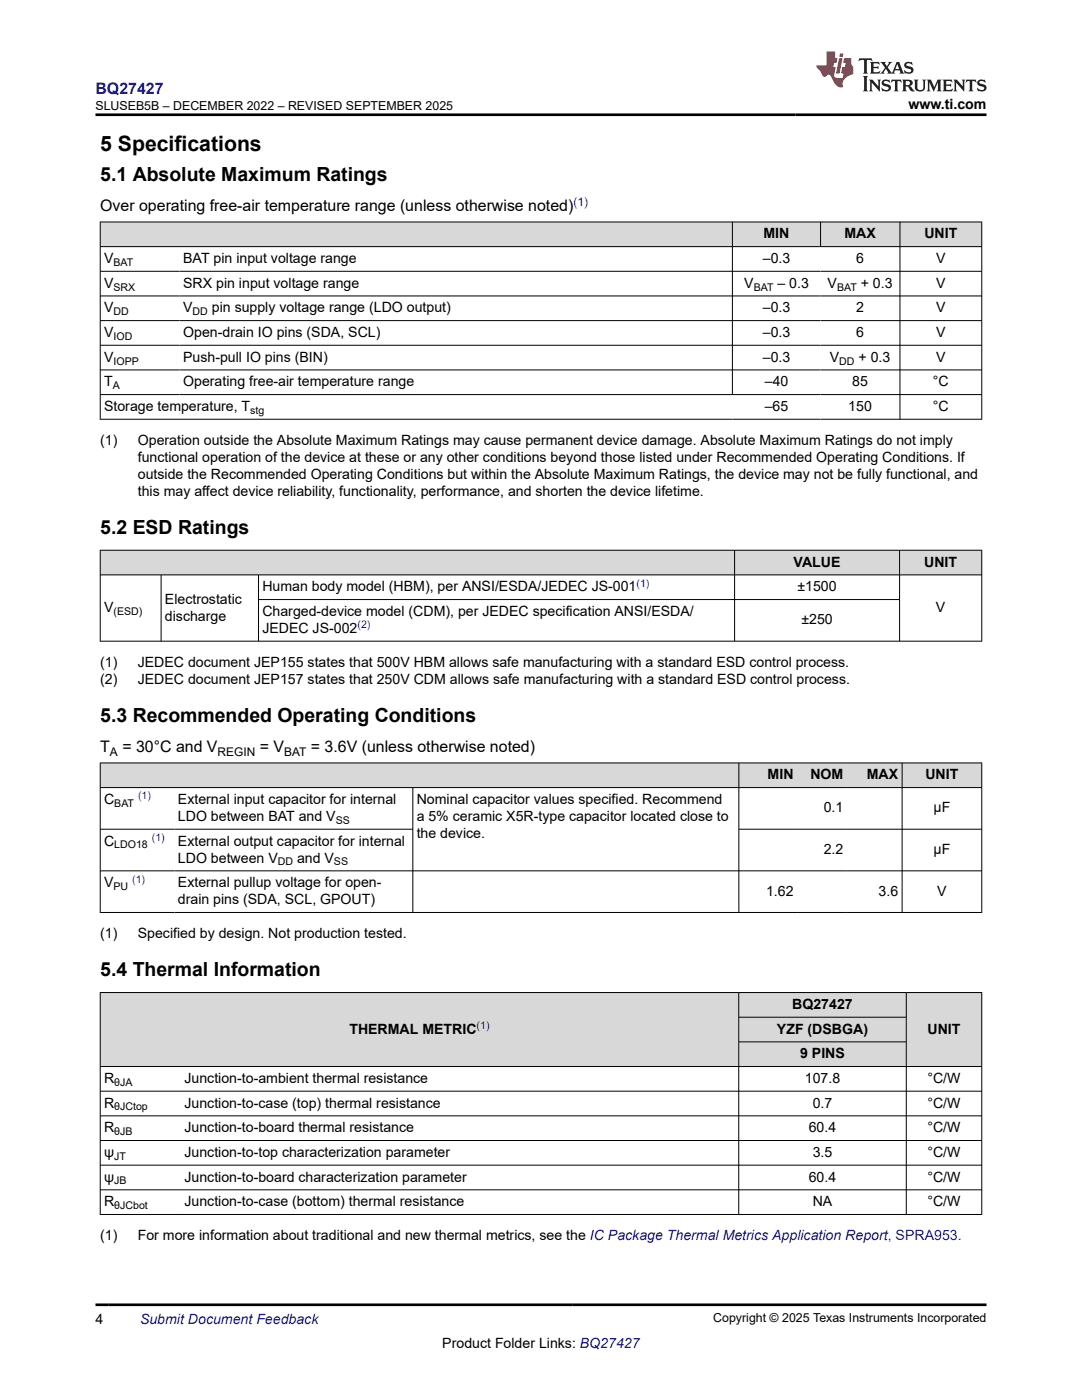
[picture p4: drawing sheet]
<svg xmlns="http://www.w3.org/2000/svg" width="216mm" height="279mm" viewBox="0 0 216 279" stroke-linecap="round" stroke-linejoin="round" font-family="sans-serif">
<defs><g id="words">
<text font-size="4.2" x="20" y="30.2">5 Specifications</text>
<g font-size="3.9">
<text x="20" y="36">5.1 Absolute Maximum Ratings</text>
<text x="20" y="106.5">5.2 ESD Ratings</text>
<text x="20" y="144">5.3 Recommended Operating Conditions</text>
<text x="20" y="194.8">5.4 Thermal Information</text>
</g>
<text font-size="3.2" fill="#00f" x="19" y="18.7">BQ27427</text>
<g font-size="3.2">
<text x="20" y="42.2">Over operating free-air temperature range (unless otherwise noted)</text>
<text x="20" y="150.1">T</text>
<text x="24.4" y="150.1">= 30°C and V</text>
<text x="51.8" y="150.1">= V</text>
<text x="62" y="150.1">= 3.6V (unless otherwise noted)</text>
</g>
<g font-size="2.8">
<text x="181.3" y="21.8">www.ti.com</text>
<text x="152.3" y="47.6">MIN</text>
<text x="168.5" y="47.6">MAX</text>
<text x="184.4" y="47.6">UNIT</text>
<text x="20.8" y="52.5">V</text>
<text x="36.6" y="52.5">BAT pin input voltage range</text>
<text x="152.2" y="52.5">–0.3</text>
<text x="170.8" y="52.5">6</text>
<text x="186.8" y="52.5">V</text>
<text x="20.8" y="57.4">V</text>
<text x="36.6" y="57.4">SRX pin input voltage range</text>
<text x="148.5" y="57.4">V</text>
<text x="155.1" y="57.4">– 0.3</text>
<text x="165.1" y="57.4">V</text>
<text x="171.8" y="57.4">+ 0.3</text>
<text x="186.8" y="57.4">V</text>
<text x="20.8" y="62.3">V</text>
<text x="36.6" y="62.3">V</text>
<text x="42.3" y="62.3">pin supply voltage range (LDO output)</text>
<text x="152.2" y="62.3">–0.3</text>
<text x="170.8" y="62.3">2</text>
<text x="186.8" y="62.3">V</text>
<text x="20.8" y="67.3">V</text>
<text x="36.6" y="67.3">Open-drain IO pins (SDA, SCL)</text>
<text x="152.2" y="67.3">–0.3</text>
<text x="170.8" y="67.3">6</text>
<text x="186.8" y="67.3">V</text>
<text x="20.8" y="72.2">V</text>
<text x="20.8" y="77.1">T</text>
<text x="36.6" y="72.2">Push-pull IO pins (BIN)</text>
<text x="36.6" y="77.1">Operating free-air temperature range</text>
<text x="152.2" y="72.2">–0.3</text>
<text x="152.6" y="77.1">–40</text>
<text x="165.6" y="72.2">V</text>
<text x="170.1" y="77.1">85</text>
<text x="171.3" y="72.2">+ 0.3</text>
<text x="186.2" y="77.1">°C</text>
<text x="186.8" y="72.2">V</text>
<text x="20.8" y="82">Storage temperature, T</text>
<text x="152.6" y="82">–65</text>
<text x="169.3" y="82">150</text>
<text x="186.2" y="82">°C</text>
<text x="20" y="88.8">(1)</text>
<text x="27.5" y="88.8">Operation outside the Absolute Maximum Ratings may cause permanent device damage. Absolute Maximum Ratings do not imply</text>
<text x="27.5" y="92.2">functional operation of the device at these or any other conditions beyond those listed under Recommended Operating Conditions. If</text>
<text x="27.5" y="95.6">outside the Recommended Operating Conditions but within the Absolute Maximum Ratings, the device may not be fully functional, and</text>
<text x="27.5" y="99">this may affect device reliability, functionality, performance, and shorten the device lifetime.</text>
<text x="158.4" y="113.1">VALUE</text>
<text x="184.4" y="113.1">UNIT</text>
<text x="52.4" y="118">Human body model (HBM), per ANSI/ESDA/JEDEC JS-001</text>
<text x="159.1" y="118">±1500</text>
<text x="20.8" y="122.2">V</text>
<text x="32.9" y="120.5">Electrostatic</text>
<text x="32.9" y="123.9">discharge</text>
<text x="52.4" y="122.9">Charged-device model (CDM), per JEDEC specification ANSI/ESDA/</text>
<text x="159.9" y="124.6">±250</text>
<text x="186.8" y="122.2">V</text>
<text x="52.4" y="126.3">JEDEC JS-002</text>
<text x="20" y="133.1">(1)</text>
<text x="20" y="136.5">(2)</text>
<text x="27.5" y="133.1">JEDEC document JEP155 states that 500V HBM allows safe manufacturing with a standard ESD control process.</text>
<text x="27.5" y="136.5">JEDEC document JEP157 states that 250V CDM allows safe manufacturing with a standard ESD control process.</text>
<text x="153.2" y="155.5">MIN</text>
<text x="161.7" y="155.5">NOM</text>
<text x="173" y="155.5">MAX</text>
<text x="184.7" y="155.5">UNIT</text>
<text x="20.8" y="160.5">C</text>
<text x="35.5" y="160.5">External input capacitor for internal</text>
<text x="83.1" y="160.5">Nominal capacitor values specified. Recommend</text>
<text x="35.5" y="163.8">LDO between BAT and V</text>
<text x="83.1" y="163.8">a 5% ceramic X5R-type capacitor located close to</text>
<text x="83.1" y="167.2">the device.</text>
<text x="164.4" y="162.1">0.1</text>
<text x="186.3" y="162.1">μF</text>
<text x="20.8" y="168.8">C</text>
<text x="35.5" y="168.8">External output capacitor for internal</text>
<text x="35.5" y="172.1">LDO between V</text>
<text x="59.3" y="172.1">and V</text>
<text x="164.4" y="170.5">2.2</text>
<text x="186.3" y="170.5">μF</text>
<text x="20.8" y="177.1">V</text>
<text x="35.5" y="177.1">External pullup voltage for open-</text>
<text x="152.9" y="178.8">1.62</text>
<text x="175.3" y="178.8">3.6</text>
<text x="187" y="178.8">V</text>
<text x="35.5" y="180.5">drain pins (SDA, SCL, GPOUT)</text>
<text x="20" y="187.3">(1)</text>
<text x="27.5" y="187.3">Specified by design. Not production tested.</text>
<text x="158.1" y="201.4">BQ27427</text>
<text x="69.7" y="206.3">THERMAL METRIC</text>
<text x="155" y="206.3">YZF (DSBGA)</text>
<text x="185.1" y="206.3">UNIT</text>
<text x="159.7" y="211.2">9 PINS</text>
<text x="20.8" y="216.1">R</text>
<text x="20.8" y="221">R</text>
<text x="36.8" y="216.1">Junction-to-ambient thermal resistance</text>
<text x="36.8" y="221">Junction-to-case (top) thermal resistance</text>
<text x="160.6" y="216.1">107.8</text>
<text x="162.2" y="221">0.7</text>
<text x="185.1" y="216.1">°C/W</text>
<text x="185.1" y="221">°C/W</text>
<text x="20.8" y="226">R</text>
<text x="36.8" y="226">Junction-to-board thermal resistance</text>
<text x="161.4" y="226">60.4</text>
<text x="185.1" y="226">°C/W</text>
<text x="20.8" y="230.9">ψ</text>
<text x="36.8" y="230.9">Junction-to-top characterization parameter</text>
<text x="162.2" y="230.9">3.5</text>
<text x="185.1" y="230.9">°C/W</text>
<text x="20.8" y="235.8">ψ</text>
<text x="36.8" y="235.8">Junction-to-board characterization parameter</text>
<text x="161.4" y="235.8">60.4</text>
<text x="185.1" y="235.8">°C/W</text>
<text x="20.8" y="240.7">R</text>
<text x="36.8" y="240.7">Junction-to-case (bottom) thermal resistance</text>
<text x="162.2" y="240.7">NA</text>
<text x="185.1" y="240.7">°C/W</text>
<text x="20" y="247.5">(1)</text>
<text x="27.5" y="247.5">For more information about traditional and new thermal metrics, see the IC Package Thermal Metrics Application Report, SPRA953.</text>
<text x="19" y="264.2">4</text>
<text x="88.3" y="269">Product Folder Links: BQ27427</text>
</g>
<text font-size="2.8" fill="#00f" x="27.9" y="264.2">Submit Document Feedback</text>
<g font-size="2.5">
<text x="19" y="21.9">SLUSEB5B – DECEMBER 2022 – REVISED SEPTEMBER 2025</text>
<text x="142.3" y="263.9">Copyright © 2025 Texas Instruments Incorporated</text>
</g>
<text font-size="2.4" fill="#00f" x="114.4" y="41.1">(1)</text>
<g font-size="2.4">
<text x="21.9" y="150.8">A</text>
<text x="43.4" y="150.8">REGIN</text>
<text x="56.7" y="150.8">BAT</text>
</g>
<g font-size="2.1">
<text x="22.6" y="53.1">BAT</text>
<text x="22.6" y="58">SRX</text>
<text x="150.4" y="58">BAT</text>
<text x="167" y="58">BAT</text>
<text x="22.6" y="62.9">DD</text>
<text x="38.4" y="62.9">DD</text>
<text x="22.6" y="67.8">IOD</text>
<text x="22.5" y="77.7">A</text>
<text x="22.6" y="72.7">IOPP</text>
<text x="167.5" y="72.7">DD</text>
<text x="49.9" y="82.6">stg</text>
<text x="22.6" y="122.7">(ESD)</text>
<text x="22.8" y="161">BAT</text>
<text x="67" y="164.4">SS</text>
<text x="22.8" y="169.3">LDO18</text>
<text x="55.4" y="172.7">DD</text>
<text x="66.6" y="172.7">SS</text>
<text x="22.6" y="177.6">PU</text>
<text x="22.8" y="216.7">θJA</text>
<text x="22.8" y="221.6">θJCtop</text>
<text x="22.8" y="226.5">θJB</text>
<text x="22.8" y="231.5">JT</text>
<text x="22.8" y="236.4">JB</text>
<text x="22.8" y="241.3">θJCbot</text>
</g>
<g font-size="2.1" fill="#00f">
<text x="127" y="117.1">(1)</text>
<text x="71.3" y="125.4">(2)</text>
<text x="27.5" y="159.5">(1)</text>
<text x="30.3" y="167.8">(1)</text>
<text x="26.4" y="176.1">(1)</text>
<text x="95.1" y="205.3">(1)</text>
</g>
</g></defs>
<g fill="#d8d8d8">
<path d="M20 44.3h175.9v4.9h-175.9z" fill-rule="evenodd"/>
<path d="M20.1 44.4h126v4.8h-126z" fill-rule="evenodd"/>
<path d="M146.2 44.4h17.5v4.8h-17.5z" fill-rule="evenodd"/>
<path d="M163.8 44.4h15.7v4.8h-15.7z" fill-rule="evenodd"/>
<path d="M179.6 44.4h16.2v4.8h-16.2z" fill-rule="evenodd"/>
</g>
<g fill="none" stroke="#000" stroke-width=".2">
<path d="M19.9 44.3h176.1M19.9 49.2h176.1M19.9 54.1h176.1M19.9 59.1h176.1M20 44.2v39.5M146.1 44.2v34.6M163.7 44.2v5.1M179.6 44.2v39.5M195.9 44.2v39.5M19.9 64h176.1M19.9 68.9h176.1M19.9 73.8h176.1"/>
<path d="M19.9 78.7h176.1M19.9 83.7h176.1"/>
</g>
<g fill="#d8d8d8">
<path d="M20 109.8h175.9v4.9h-175.9z" fill-rule="evenodd"/>
<path d="M20.1 109.9h126.4v4.8h-126.4z" fill-rule="evenodd"/>
<path d="M146.6 109.9h32.8v4.8h-32.8z" fill-rule="evenodd"/>
<path d="M179.6 109.9h16.2v4.8h-16.2z" fill-rule="evenodd"/>
</g>
<path d="M19.9 109.8h176.1M19.9 114.7h176.1M20 109.7v18.3M32.1 114.7v13.3M51.6 114.7v13.3M51.6 119.7h128M146.6 109.7v18.3M179.5 109.7v18.3M195.9 109.7v18.3M19.9 128h176.1" fill="none" stroke="#000" stroke-width=".2"/>
<g fill="#d8d8d8">
<path d="M20 152.3h175.9v4.9h-175.9z" fill-rule="evenodd"/>
<path d="M20.1 152.3h127.3v4.8h-127.3z" fill-rule="evenodd"/>
<path d="M147.5 152.3h11.6v4.8h-11.6z" fill-rule="evenodd"/>
<path d="M159.1 152.3h9.9v4.8h-9.9z" fill-rule="evenodd"/>
<path d="M169 152.3h10.9v4.8h-10.9z" fill-rule="evenodd"/>
<path d="M180.1 152.3h15.7v4.8h-15.7z" fill-rule="evenodd"/>
</g>
<path d="M19.9 152.3h176.1M19.9 157.2h176.1M20 152.2v30M82.4 157.2v25M147.4 152.2v30M180 152.2v30M195.9 152.2v30M19.9 165.5h62.5M19.9 173.8h176.1M147.4 165.5h48.6M19.9 182.1h176.1" fill="none" stroke="#000" stroke-width=".2"/>
<g fill="#d8d8d8">
<path d="M20 198.1h175.9v4.9h-175.9z" fill-rule="evenodd"/>
<path d="M20.1 198.1h127.2v14.7h-127.2z" fill-rule="evenodd"/>
<path d="M147.5 198.1h33.3v4.8h-33.3z" fill-rule="evenodd"/>
<path d="M180.9 198.1h14.9v14.7h-14.9z" fill-rule="evenodd"/>
<path d="M147.5 203.1h33.3v4.8h-33.3z" fill-rule="evenodd"/>
<path d="M147.5 208h33.3v4.8h-33.3z" fill-rule="evenodd"/>
</g>
<g fill="none" stroke="#000" stroke-width=".2">
<path d="M19.9 198.1h176.1M20 198v44.4M147.4 198v44.4M180.8 198v44.4M195.9 198v44.4M19.9 212.8h176.1M19.9 217.8h176.1M147.4 203h33.5M147.4 207.9h33.5M19.9 222.7h176.1M19.9 227.6h176.1M19.9 232.5h176.1"/>
<path d="M19.9 237.5h176.1M19.9 242.4h176.1"/>
</g>
<path d="M171.5 11.6l-.2 .6 .5-.2h.6v.1v2.2l-.2 .4h1l-.2-.4v-2.2v-.1h.5l.6 .2-.2-.6zM173.6 12.4l.2 .3v1.6l-.2 .4h1.9l.1-.6a1.08 1.08 0 0 1-1.3 .2v-.7h.6l.4 .2v-.7l-.4 .2h-.6v-.5l.2-.2a1 1 0 0 1 1 .3l-.1-.5zM175.7 12.4l.9 1.1-1 1.2h.9l-.2-.2 .5-.8 .4 .8-.2 .2h1.6l-.2-.2 .2-.5h.9l.1 .5-.1 .2h.9l-.2-.4-.8-1.9h-.5l-.9 2.1-.9-1.1 .9-1h-.8l.2 .2-.4 .6-.4-.6 .2-.2zM179 12.8l.4 1h-.7zM180.7 12.5a.65 .65 0 0 0-.2 .7 .65 .65 0 0 0 .6 .5l.6 .1 .1 .3a.79 .79 0 0 1-.7 .4 .79 .79 0 0 1-.7-.5l.1 .7 .2-.1a.93 .93 0 0 0 1.1 0 .93 .93 0 0 0 .4-.9 1.46 1.46 0 0 0-1.2-.6l-.1-.3a1.09 1.09 0 0 1 1.2 .2l-.2-.6-.1 .1-.5-.2zM172.2 15.2l.2 .4v2.2l-.2 .4h1l-.2-.4v-2.2l.2-.4zM173.4 15.9l.2 .4v1.5l-.2 .4h.8l-.3-.4 .1-1.3 1.6 1.8v-2l.2-.4h-.7l.1 .2 .1 1.1-1.2-1.3zM176.2 16a.65 .65 0 0 0-.2 .8 .65 .65 0 0 0 .6 .4l.6 .2 .1 .2a.79 .79 0 0 1-.7 .4 .79 .79 0 0 1-.7-.5l.1 .7 .2-.1a.93 .93 0 0 0 1.1 .1 .93 .93 0 0 0 .4-1 1.46 1.46 0 0 0-1.2-.5l-.1-.4a1.09 1.09 0 0 1 1.2 .2l-.1-.6-.2 .1-.5-.1zM177.9 15.9l-.1 .6a.63 .63 0 0 1 .8-.3v1.6l-.3 .4h1l-.2-.4v-1.6a.66 .66 0 0 1 .8 .3l-.1-.6zM180 15.9l.2 .4v1.5l-.2 .4h1l-.2-.2-.1-.7h.5l.1 .2a.79 .79 0 0 0 1.2 .6l-1-.9a.61 .61 0 0 0 .6-.6 .61 .61 0 0 0-.5-.7zM180.8 16.2h.1a.47 .47 0 0 1 .5 .1 .47 .47 0 0 1 .1 .5l-.1 .1-.7 .1zM182.3 15.9l.2 .2a2.27 2.27 0 0 0 .4 2 1.04 1.04 0 0 0 1.7-.7v-1.3l.2-.2h-.8l.2 .4v1.1a.6 .6 0 0 1-.6 .6 .6 .6 0 0 1-.6-.6v-1.1l.3-.4zM184.9 15.9l.2 .4v1.5l-.2 .4h.8l-.3-.4v-1.4l.9 1.9 .9-1.9v1.4l-.3 .4h1l-.2-.4v-1.5l.2-.4h-.8l-.7 1.5-.6-1.5zM188.1 15.9l.2 .4v1.5l-.2 .4h1.9l.1-.6a1.09 1.09 0 0 1-1.3 .2v-.7h.6l.4 .2v-.6l-.4 .2h-.6v-.6l.2-.1a1.01 1.01 0 0 1 1 .3l-.1-.6zM190.2 15.9l.3 .4v1.5l-.3 .4h.8l-.2-.4v-1.3l1.6 1.8v-2l.2-.4h-.7l.2 .2v1.1l-1.2-1.3zM192.8 15.9l-.1 .6a.63 .63 0 0 1 .8-.3v1.6l-.3 .4h1l-.2-.4v-1.6a.66 .66 0 0 1 .8 .3l-.1-.6zM195.2 16a.65 .65 0 0 0-.2 .8 .65 .65 0 0 0 .6 .4l.6 .2 .2 .2a.79 .79 0 0 1-.7 .4 .79 .79 0 0 1-.7-.5l.1 .7 .2-.1a.93 .93 0 0 0 1 .1 .93 .93 0 0 0 .5-1 1.46 1.46 0 0 0-1.3-.5v-.4a1.09 1.09 0 0 1 1.2 .2l-.2-.6-.2 .1-.5-.1z" fill="#231f20"/>
<path d="M164.9 10.3v2.7h-2l.1 .4 .8 1a.95 .95 0 0 0 1 .9 .59 .59 0 0 1 .5-.4 .59 .59 0 0 1 .5 .3l.4 .8a1.59 1.59 0 0 0 2.1 1.4 1.61 1.61 0 0 1 1-2.3l1-.3-.1-1.5a1.59 1.59 0 0 1-.3-1.7h-1.5l-.2 .9h.6l-.2 .9h-.5l-.2 .9v.3l.4 .1-.1 .9h-.7a.73 .73 0 0 1-1-.7l.3-1.5h-.5l.1-.9h.5l.2-.9h-.5v-1.3zM167.4 11.6l-.6 3.1h.7l.6-3.1zM167.6 10.7l-.1 .6h.7l.1-.6z" fill="#ed1c24"/>
<path d="M19 22.9h177.8M19 260.4h177.8" fill="none" stroke="#000" stroke-width=".53"/>
<use href="#words"/>
</svg>
